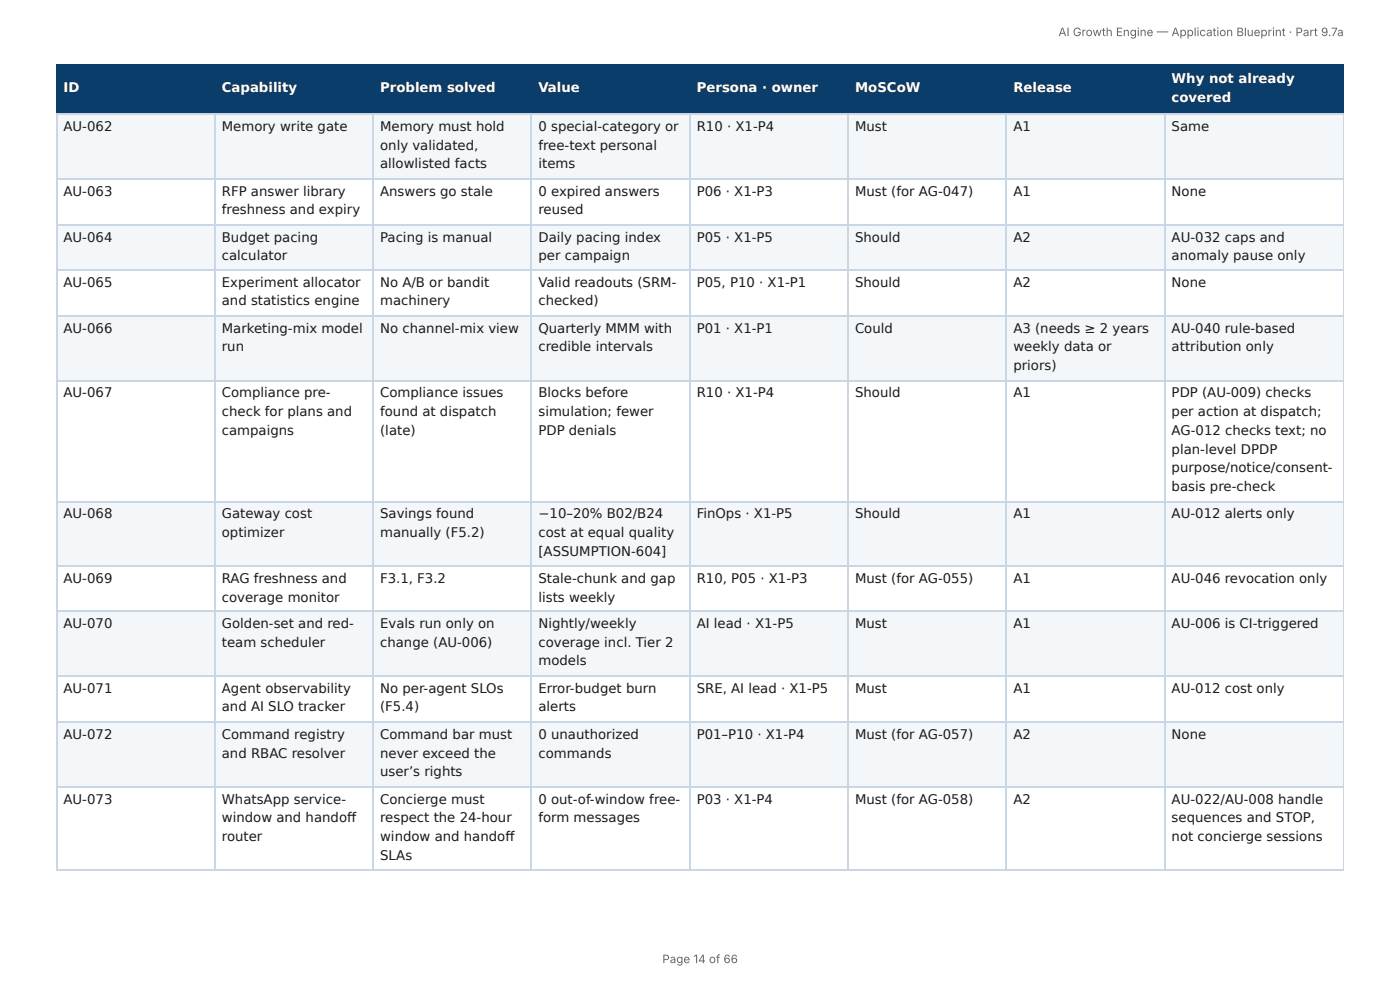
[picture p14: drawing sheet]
<svg xmlns="http://www.w3.org/2000/svg" width="297mm" height="210mm" viewBox="0 0 297 210" stroke-linecap="round" stroke-linejoin="round" font-family="sans-serif">
<defs><g id="words">
<g font-size="2.8" fill="#fff">
<text x="248.9" y="17.7">Why not already</text>
<text x="13.5" y="19.6">ID</text>
<text x="47.1" y="19.6">Capability</text>
<text x="80.7" y="19.6">Problem solved</text>
<text x="114.4" y="19.6">Value</text>
<text x="148" y="19.6">Persona · owner</text>
<text x="181.6" y="19.6">MoSCoW</text>
<text x="215.2" y="19.6">Release</text>
<text x="248.9" y="21.7">covered</text>
</g>
<g font-size="2.8" fill="#1a1a1a">
<text x="13.5" y="27.8">AU-062</text>
<text x="47.1" y="27.8">Memory write gate</text>
<text x="80.7" y="27.8">Memory must hold</text>
<text x="114.4" y="27.8">0 special-category or</text>
<text x="148" y="27.8">R10 · X1-P4</text>
<text x="181.6" y="27.8">Must</text>
<text x="215.2" y="27.8">A1</text>
<text x="248.9" y="27.8">Same</text>
<text x="80.7" y="31.8">only validated,</text>
<text x="80.7" y="35.7">allowlisted facts</text>
<text x="114.4" y="31.8">free-text personal</text>
<text x="114.4" y="35.7">items</text>
<text x="13.5" y="41.5">AU-063</text>
<text x="47.1" y="41.5">RFP answer library</text>
<text x="80.7" y="41.5">Answers go stale</text>
<text x="114.4" y="41.5">0 expired answers</text>
<text x="148" y="41.5">P06 · X1-P3</text>
<text x="181.6" y="41.5">Must (for AG-047)</text>
<text x="215.2" y="41.5">A1</text>
<text x="248.9" y="41.5">None</text>
<text x="47.1" y="45.5">freshness and expiry</text>
<text x="114.4" y="45.5">reused</text>
<text x="13.5" y="51.3">AU-064</text>
<text x="47.1" y="51.3">Budget pacing</text>
<text x="80.7" y="51.3">Pacing is manual</text>
<text x="114.4" y="51.3">Daily pacing index</text>
<text x="148" y="51.3">P05 · X1-P5</text>
<text x="181.6" y="51.3">Should</text>
<text x="215.2" y="51.3">A2</text>
<text x="248.9" y="51.3">AU-032 caps and</text>
<text x="47.1" y="55.3">calculator</text>
<text x="114.4" y="55.3">per campaign</text>
<text x="248.9" y="55.3">anomaly pause only</text>
<text x="13.5" y="60.9">AU-065</text>
<text x="47.1" y="60.9">Experiment allocator</text>
<text x="47.1" y="64.8">and statistics engine</text>
<text x="80.7" y="60.9">No A/B or bandit</text>
<text x="80.7" y="64.8">machinery</text>
<text x="114.4" y="60.9">Valid readouts (SRM-</text>
<text x="114.4" y="64.8">checked)</text>
<text x="148" y="60.9">P05, P10 · X1-P1</text>
<text x="181.6" y="60.9">Should</text>
<text x="215.2" y="60.9">A2</text>
<text x="248.9" y="60.9">None</text>
<text x="13.5" y="70.6">AU-066</text>
<text x="47.1" y="70.6">Marketing-mix model</text>
<text x="80.7" y="70.6">No channel-mix view</text>
<text x="114.4" y="70.6">Quarterly MMM with</text>
<text x="148" y="70.6">P01 · X1-P1</text>
<text x="181.6" y="70.6">Could</text>
<text x="215.2" y="70.6">A3 (needs ≥ 2 years</text>
<text x="248.9" y="70.6">AU-040 rule-based</text>
<text x="47.1" y="74.6">run</text>
<text x="114.4" y="74.6">credible intervals</text>
<text x="215.2" y="74.6">weekly data or</text>
<text x="248.9" y="74.6">attribution only</text>
<text x="215.2" y="78.6">priors)</text>
<text x="13.5" y="84.4">AU-067</text>
<text x="47.1" y="84.4">Compliance pre-</text>
<text x="47.1" y="88.4">check for plans and</text>
<text x="80.7" y="84.4">Compliance issues</text>
<text x="80.7" y="88.4">found at dispatch</text>
<text x="114.4" y="84.4">Blocks before</text>
<text x="114.4" y="88.4">simulation; fewer</text>
<text x="148" y="84.4">R10 · X1-P4</text>
<text x="181.6" y="84.4">Should</text>
<text x="215.2" y="84.4">A1</text>
<text x="248.9" y="84.4">PDP (AU-009) checks</text>
<text x="248.9" y="88.4">per action at dispatch;</text>
<text x="47.1" y="92.3">campaigns</text>
<text x="80.7" y="92.3">(late)</text>
<text x="114.4" y="92.3">PDP denials</text>
<text x="248.9" y="92.3">AG-012 checks text; no</text>
<text x="248.9" y="96.3">plan-level DPDP</text>
<text x="248.9" y="100.3">purpose/notice/consent-</text>
<text x="248.9" y="104.2">basis pre-check</text>
<text x="13.5" y="110.1">AU-068</text>
<text x="47.1" y="110.1">Gateway cost</text>
<text x="80.7" y="110.1">Savings found</text>
<text x="114.4" y="110.1">−10–20% B02/B24</text>
<text x="148" y="110.1">FinOps · X1-P5</text>
<text x="181.6" y="110.1">Should</text>
<text x="215.2" y="110.1">A1</text>
<text x="248.9" y="110.1">AU-012 alerts only</text>
<text x="47.1" y="114">optimizer</text>
<text x="80.7" y="114">manually (F5.2)</text>
<text x="114.4" y="114">cost at equal quality</text>
<text x="114.4" y="118">[ASSUMPTION-604]</text>
<text x="13.5" y="123.8">AU-069</text>
<text x="47.1" y="123.8">RAG freshness and</text>
<text x="80.7" y="123.8">F3.1, F3.2</text>
<text x="114.4" y="123.8">Stale-chunk and gap</text>
<text x="148" y="123.8">R10, P05 · X1-P3</text>
<text x="181.6" y="123.8">Must (for AG-055)</text>
<text x="215.2" y="123.8">A1</text>
<text x="248.9" y="123.8">AU-046 revocation only</text>
<text x="47.1" y="127.8">coverage monitor</text>
<text x="114.4" y="127.8">lists weekly</text>
<text x="13.5" y="133.4">AU-070</text>
<text x="47.1" y="133.4">Golden-set and red-</text>
<text x="47.1" y="137.3">team scheduler</text>
<text x="80.7" y="133.4">Evals run only on</text>
<text x="80.7" y="137.3">change (AU-006)</text>
<text x="114.4" y="133.4">Nightly/weekly</text>
<text x="114.4" y="137.3">coverage incl. Tier 2</text>
<text x="148" y="133.4">AI lead · X1-P5</text>
<text x="181.6" y="133.4">Must</text>
<text x="215.2" y="133.4">A1</text>
<text x="248.9" y="133.4">AU-006 is CI-triggered</text>
<text x="114.4" y="141.3">models</text>
<text x="13.5" y="147.1">AU-071</text>
<text x="47.1" y="147.1">Agent observability</text>
<text x="80.7" y="147.1">No per-agent SLOs</text>
<text x="114.4" y="147.1">Error-budget burn</text>
<text x="148" y="147.1">SRE, AI lead · X1-P5</text>
<text x="181.6" y="147.1">Must</text>
<text x="215.2" y="147.1">A1</text>
<text x="248.9" y="147.1">AU-012 cost only</text>
<text x="47.1" y="151.1">and AI SLO tracker</text>
<text x="80.7" y="151.1">(F5.4)</text>
<text x="114.4" y="151.1">alerts</text>
<text x="13.5" y="156.9">AU-072</text>
<text x="47.1" y="156.9">Command registry</text>
<text x="47.1" y="160.9">and RBAC resolver</text>
<text x="80.7" y="156.9">Command bar must</text>
<text x="80.7" y="160.9">never exceed the</text>
<text x="114.4" y="156.9">0 unauthorized</text>
<text x="114.4" y="160.9">commands</text>
<text x="148" y="156.9">P01–P10 · X1-P4</text>
<text x="181.6" y="156.9">Must (for AG-057)</text>
<text x="215.2" y="156.9">A2</text>
<text x="248.9" y="156.9">None</text>
<text x="80.7" y="164.8">user’s rights</text>
<text x="13.5" y="170.7">AU-073</text>
<text x="47.1" y="170.7">WhatsApp service-</text>
<text x="80.7" y="170.7">Concierge must</text>
<text x="114.4" y="170.7">0 out-of-window free-</text>
<text x="148" y="170.7">P03 · X1-P4</text>
<text x="181.6" y="170.7">Must (for AG-058)</text>
<text x="215.2" y="170.7">A2</text>
<text x="248.9" y="170.7">AU-022/AU-008 handle</text>
<text x="47.1" y="174.6">window and handoff</text>
<text x="47.1" y="178.6">router</text>
<text x="80.7" y="174.6">respect the 24-hour</text>
<text x="80.7" y="178.6">window and handoff</text>
<text x="114.4" y="174.6">form messages</text>
<text x="248.9" y="174.6">sequences and STOP,</text>
<text x="248.9" y="178.6">not concierge sessions</text>
<text x="80.7" y="182.6">SLAs</text>
</g>
<g font-size="2.5" fill="#666">
<text x="224.8" y="7.7">AI Growth Engine — Application Blueprint · Part 9.7a</text>
<text x="140.7" y="204.5">Page 14 of 66</text>
</g>
</g></defs>
<g fill="#0b3d6b">
<path d="M12.2 14h33.6v10.1h-33.6z"/>
<path d="M45.8 14h33.6v10.1h-33.6z"/>
<path d="M79.4 14h33.6v10.1h-33.6z"/>
<path d="M113 14h33.6v10.1h-33.6z"/>
<path d="M146.6 14h33.6v10.1h-33.6z"/>
<path d="M180.2 14h33.6v10.1h-33.6z"/>
<path d="M213.8 14h33.6v10.1h-33.6z"/>
<path d="M247.4 14h38v10.1h-38z"/>
</g>
<g fill="#f4f7fa">
<path d="M12.2 24.1h33.6v13.7h-33.6z"/>
<path d="M45.8 24.1h33.6v13.7h-33.6z"/>
<path d="M79.4 24.1h33.6v13.7h-33.6z"/>
<path d="M113 24.1h33.6v13.7h-33.6z"/>
<path d="M146.6 24.1h33.6v13.7h-33.6z"/>
<path d="M180.2 24.1h33.6v13.7h-33.6z"/>
<path d="M213.8 24.1h33.6v13.7h-33.6z"/>
<path d="M247.4 24.1h38v13.7h-38z"/>
<path d="M12.2 47.6h33.6v9.8h-33.6z"/>
<path d="M45.8 47.6h33.6v9.8h-33.6z"/>
<path d="M79.4 47.6h33.6v9.8h-33.6z"/>
<path d="M113 47.6h33.6v9.8h-33.6z"/>
<path d="M146.6 47.6h33.6v9.8h-33.6z"/>
<path d="M180.2 47.6h33.6v9.8h-33.6z"/>
<path d="M213.8 47.6h33.6v9.8h-33.6z"/>
<path d="M247.4 47.6h38v9.8h-38z"/>
<path d="M12.2 67.2h33.6v13.8h-33.6z"/>
<path d="M45.8 67.2h33.6v13.8h-33.6z"/>
<path d="M79.4 67.2h33.6v13.8h-33.6z"/>
<path d="M113 67.2h33.6v13.8h-33.6z"/>
<path d="M146.6 67.2h33.6v13.8h-33.6z"/>
<path d="M180.2 67.2h33.6v13.8h-33.6z"/>
<path d="M213.8 67.2h33.6v13.8h-33.6z"/>
<path d="M247.4 67.2h38v13.8h-38z"/>
<path d="M12.2 106.4h33.6v13.7h-33.6z"/>
<path d="M45.8 106.4h33.6v13.7h-33.6z"/>
<path d="M79.4 106.4h33.6v13.7h-33.6z"/>
<path d="M113 106.4h33.6v13.7h-33.6z"/>
<path d="M146.6 106.4h33.6v13.7h-33.6z"/>
<path d="M180.2 106.4h33.6v13.7h-33.6z"/>
<path d="M213.8 106.4h33.6v13.7h-33.6z"/>
<path d="M247.4 106.4h38v13.7h-38z"/>
<path d="M12.2 129.9h33.6v13.8h-33.6z"/>
<path d="M45.8 129.9h33.6v13.8h-33.6z"/>
<path d="M79.4 129.9h33.6v13.8h-33.6z"/>
<path d="M113 129.9h33.6v13.8h-33.6z"/>
<path d="M146.6 129.9h33.6v13.8h-33.6z"/>
<path d="M180.2 129.9h33.6v13.8h-33.6z"/>
<path d="M213.8 129.9h33.6v13.8h-33.6z"/>
<path d="M247.4 129.9h38v13.8h-38z"/>
<path d="M12.2 153.5h33.6v13.5h-33.6z"/>
<path d="M45.8 153.5h33.6v13.5h-33.6z"/>
<path d="M79.4 153.5h33.6v13.5h-33.6z"/>
<path d="M113 153.5h33.6v13.5h-33.6z"/>
<path d="M146.6 153.5h33.6v13.5h-33.6z"/>
<path d="M180.2 153.5h33.6v13.5h-33.6z"/>
<path d="M213.8 153.5h33.6v13.5h-33.6z"/>
<path d="M247.4 153.5h38v13.5h-38z"/>
</g>
<path d="M11.9 13.9h273.5M12 13.8v10.5M45.6 13.8v10.5M79.2 13.8v10.5M112.8 13.8v10.5M146.4 13.8v10.5M180 13.8v10.5M213.7 13.8v10.5M247.5 13.8v10.5M11.9 24.2h273.5" fill="none" stroke="#0b3d6b" stroke-width=".26"/>
<path d="M285.3 13.8v10.5" fill="none" stroke="#0b3d6b" stroke-width=".21"/>
<g fill="none" stroke="#c9d6e3" stroke-width=".26">
<path d="M11.9 24.2h273.5M11.9 38h273.5M12 24.3v160.4M45.6 24.3v160.4M79.2 24.3v160.4M112.8 24.3v160.4M146.4 24.3v160.4M180 24.3v160.4M213.7 24.3v160.4M247.5 24.3v160.4M11.9 47.8h273.5M11.9 57.3h273.5"/>
<path d="M11.9 67.1h273.5M11.9 80.8h273.5M11.9 106.5h273.5M11.9 120.3h273.5M11.9 129.8h273.5M11.9 143.5h273.5M11.9 153.3h273.5M11.9 167.1h273.5M11.9 184.8h273.5"/>
</g>
<path d="M285.3 24.3v160.4" fill="none" stroke="#c9d6e3" stroke-width=".21"/>
<use href="#words"/>
</svg>
